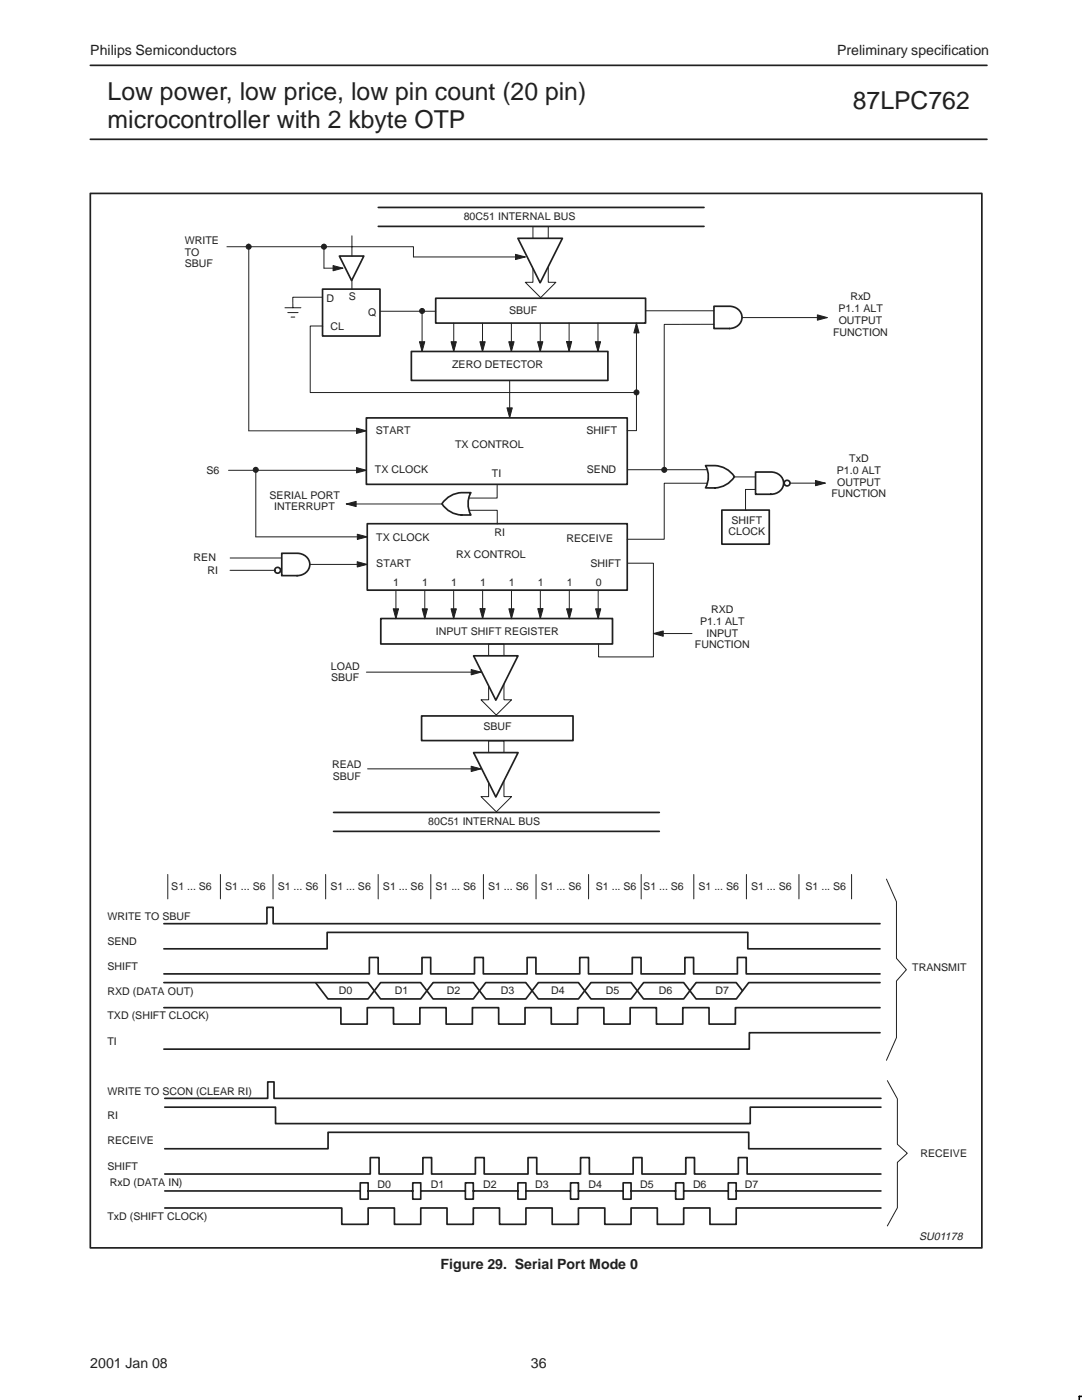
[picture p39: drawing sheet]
<svg xmlns="http://www.w3.org/2000/svg" width="216mm" height="279mm" viewBox="0 0 216 279" stroke-linecap="round" stroke-linejoin="round" font-family="sans-serif">
<defs><g id="words">
<g font-size="4.9" fill="#231f20">
<text x="21.5" y="19.9">Low power, low price, low pin count (20 pin)</text>
<text x="170.2" y="21.8">87LPC762</text>
<text x="21.5" y="25.6">microcontroller with 2 kbyte OTP</text>
</g>
<g font-size="2.8" fill="#231f20">
<text x="18" y="10.9">Philips Semiconductors</text>
<text x="167" y="10.9">Preliminary specification</text>
<text x="87.9" y="253.3">Figure 29. Serial Port Mode 0</text>
<text x="18" y="273">2001 Jan 08</text>
<text x="105.9" y="273">36</text>
</g>
<text font-size="2.2" fill="#231f20" x="183.4" y="247.5">SU01178</text>
<g font-size="2.1" fill="#231f20">
<text x="92.5" y="43.9">80C51 INTERNAL BUS</text>
<text x="36.9" y="48.7">WRITE</text>
<text x="36.9" y="51">TO</text>
<text x="36.9" y="53.4">SBUF</text>
<text x="69.6" y="59.8">S</text>
<text x="169.7" y="59.9">RxD</text>
<text x="65.2" y="60.2">D</text>
<text x="66" y="65.8">CL</text>
<text x="73.5" y="63.1">Q</text>
<text x="101.6" y="62.6">SBUF</text>
<text x="167.3" y="62.3">P1.1 ALT</text>
<text x="167.4" y="64.6">OUTPUT</text>
<text x="166.2" y="67">FUNCTION</text>
<text x="90.2" y="73.5">ZERO DETECTOR</text>
<text x="75" y="86.7">START</text>
<text x="90.8" y="89.5">TX CONTROL</text>
<text x="117" y="86.7">SHIFT</text>
<text x="41.2" y="94.6">S6</text>
<text x="74.8" y="94.5">TX CLOCK</text>
<text x="98.2" y="95.2">TI</text>
<text x="117.1" y="94.3">SEND</text>
<text x="167" y="94.5">P1.0 ALT</text>
<text x="169.5" y="92.2">TxD</text>
<text x="53.8" y="99.5">SERIAL PORT</text>
<text x="54.7" y="101.8">INTERRUPT</text>
<text x="165.9" y="99.2">FUNCTION</text>
<text x="167" y="96.9">OUTPUT</text>
<text x="75.1" y="108">TX CLOCK</text>
<text x="98.6" y="106.9">RI</text>
<text x="145.4" y="106.8">CLOCK</text>
<text x="146" y="104.5">SHIFT</text>
<text x="38.6" y="111.9">REN</text>
<text x="75.1" y="113.2">START</text>
<text x="91" y="111.4">RX CONTROL</text>
<text x="113" y="108.1">RECEIVE</text>
<text x="117.8" y="113.2">SHIFT</text>
<text x="41.4" y="114.6">RI</text>
<text x="78.5" y="116.9">1</text>
<text x="84.3" y="116.9">1</text>
<text x="90" y="116.9">1</text>
<text x="95.8" y="116.9">1</text>
<text x="101.6" y="116.9">1</text>
<text x="107.3" y="116.9">1</text>
<text x="113.1" y="116.9">1</text>
<text x="118.9" y="116.9">0</text>
<text x="139.7" y="124.7">P1.1 ALT</text>
<text x="141.9" y="122.4">RXD</text>
<text x="87" y="126.7">INPUT SHIFT REGISTER</text>
<text x="138.7" y="129.4">FUNCTION</text>
<text x="141" y="127.1">INPUT</text>
<text x="66" y="133.7">LOAD</text>
<text x="66.1" y="136">SBUF</text>
<text x="96.5" y="145.8">SBUF</text>
<text x="66.3" y="153.3">READ</text>
<text x="66.4" y="155.6">SBUF</text>
<text x="85.5" y="164.6">80C51 INTERNAL BUS</text>
<text x="34.2" y="177.5">S1 ... S6</text>
<text x="44.9" y="177.5">S1 ... S6</text>
<text x="55.4" y="177.5">S1 ... S6</text>
<text x="65.9" y="177.5">S1 ... S6</text>
<text x="76.4" y="177.5">S1 ... S6</text>
<text x="86.9" y="177.5">S1 ... S6</text>
<text x="97.4" y="177.5">S1 ... S6</text>
<text x="107.9" y="177.5">S1 ... S6</text>
<text x="118.9" y="177.5">S1 ... S6</text>
<text x="128.4" y="177.5">S1 ... S6</text>
<text x="139.4" y="177.5">S1 ... S6</text>
<text x="149.9" y="177.5">S1 ... S6</text>
<text x="160.7" y="177.5">S1 ... S6</text>
<text x="21.4" y="183.6">WRITE TO SBUF</text>
<text x="21.4" y="188.5">SEND</text>
<text x="21.4" y="193.5">SHIFT</text>
<text x="182" y="193.9">TRANSMIT</text>
<text x="21.4" y="198.5">RXD (DATA OUT)</text>
<text x="21.4" y="203.5">TXD (SHIFT CLOCK)</text>
<text x="67.6" y="198.4">D0</text>
<text x="78.8" y="198.4">D1</text>
<text x="89.2" y="198.4">D2</text>
<text x="99.9" y="198.4">D3</text>
<text x="110" y="198.4">D4</text>
<text x="120.9" y="198.4">D5</text>
<text x="131.5" y="198.4">D6</text>
<text x="142.8" y="198.4">D7</text>
<text x="21.4" y="208.5">TI</text>
<text x="21.4" y="218.4">WRITE TO SCON (CLEAR RI)</text>
<text x="21.4" y="223.4">RI</text>
<text x="21.4" y="233.4">SHIFT</text>
<text x="21.4" y="228.4">RECEIVE</text>
<text x="183.7" y="231">RECEIVE</text>
<text x="21.9" y="236.7">RxD (DATA IN)</text>
<text x="75.3" y="237.1">D0</text>
<text x="86" y="237.1">D1</text>
<text x="96.4" y="237.1">D2</text>
<text x="106.8" y="237.1">D3</text>
<text x="117.4" y="237.1">D4</text>
<text x="127.7" y="237.1">D5</text>
<text x="138.3" y="237.1">D6</text>
<text x="148.6" y="237.1">D7</text>
<text x="21.4" y="243.4">TxD (SHIFT CLOCK)</text>
</g>
</g></defs>
<g fill="none" stroke="#231f20" stroke-width=".34">
<path d="M18 13h178.9M18 38.6h177.9v210.4h-177.9zM18 27.8h178.9M64.4 57.7h11.4v9.4h-11.4zM75.5 45.2h65M75.5 41.4h65M86.9 59.5h41.9v5h-41.9zM82.1 70.1h39.2v5.8h-39.2zM73.1 83.4h52.1v13.3h-52.1zM88.6 100a6 6 0 0 1 5.4-1.7 4.7 4.7 0 0 0 0 4.5 6.4 6.4 0 0 1-5.4-1.7l-.4-.6zM73.3 104.5h51.9v13.3h-51.9zM144 101.8h9.5v6.8h-9.5z"/>
<path d="M76 123.4h46.2v5.1h-46.2zM84.1 142.9h30.2v4.9h-30.2zM66.6 165.9h65M66.6 162.1h65"/>
</g>
<g fill="none" stroke="#231f20" stroke-width=".2">
<path d="M64.4 65.1h-2.5v13.2h65.1M84.2 62.6v7.6M90.5 64.5v5.7M96.3 64.5v5.7M101.7 75.9v7.5M102 64.5v5.7M107.8 64.5v5.7M113.6 64.5v5.6M119.3 64.5v5.7M157.6 96.4h7.1M79 117.8v5.7M84.8 117.8v5.7"/>
<path d="M90.5 117.8v5.7M96.3 117.8v5.6M102.1 117.8v5.7M107.8 117.8v5.6M113.6 117.8v5.7M119.4 117.8v5.7"/>
</g>
<g fill="#231f20" stroke="#231f20" stroke-width=".2">
<path d="M83.7 68.2h1.1l-.6 2z"/>
<path d="M90 68.2h1.1l-.6 2z"/>
<path d="M95.8 68.2h1l-.5 2z"/>
<path d="M101.5 68.2h1.1l-.6 2z"/>
<path d="M107.3 68.2h1l-.5 2z"/>
<path d="M113 68.2h1.1l-.5 1.9z"/>
<path d="M118.8 68.2h1l-.5 2z"/>
<path d="M101.2 81.4h1l-.5 2z"/>
<path d="M78.5 121.5h1l-.5 2z"/>
<path d="M84.2 121.5h1.1l-.5 2z"/>
<path d="M90 121.5h1.1l-.6 2z"/>
<path d="M95.8 121.5h1l-.5 1.9z"/>
<path d="M101.5 121.5h1.1l-.5 2z"/>
<path d="M107.3 121.5h1.1l-.6 1.9z"/>
<path d="M113.1 121.5h1l-.5 2z"/>
<path d="M118.8 121.5h1.1l-.5 2z"/>
<path d="M162.7 95.9l2 .5-2 .5z"/>
</g>
<circle cx="157.1" cy="96.4" r=".57" fill="#fff"/>
<g fill="none" stroke="#231f20" stroke-width=".34">
<path d="M67.7 51.1h4.9l-2.4 4.9zM150.8 94.2h2.5a2.45 2.45 0 0 1 3 2.7 2.6 2.6 0 0 1-3 1.7h-2.5z"/>
<circle cx="157.1" cy="96.4" r=".57"/>
</g>
<g fill="none" stroke="#231f20" stroke-width=".2">
<path d="M45.3 49.2h37.2v2.1M49.6 49.2v36.8M64.4 59.3h-6v2.1M64.6 49.2v4.3M70.2 47.1v4M70.2 55.9v1.8M56.9 61.4h3.1M57.4 62.4h2.1M58.1 63.3h.7M75.8 62.1h11.2M128.8 62h13.7M142.4 64.7h-9.9v29.1"/>
<path d="M51 93.8v13.3M125.1 85.9h1.9M125.2 93.7h16M141.2 96.4h-8.7v11.2h-7.3M146.5 95.2h4.2M150.8 97.7h-2v4.1M45.9 113.8h8.9M45.9 111.4h10.3M93.6 101.8h5.6v2.7M97.5 147.9h3.1v11.1h1.5l-3.1 3-3-3h1.5z"/>
</g>
<path d="M94.5 150.2h8.9l-4.5 8.9z" fill="#fff"/>
<path d="M94.5 150.2h8.9l-4.5 8.9z" fill="none" stroke="#231f20" stroke-width=".34"/>
<path d="M125.3 112.4h5.1v18.7h-11v-2.6M97.5 128.5h3.1v11.2h1.5l-3.1 3-3-3h1.5z" fill="none" stroke="#231f20" stroke-width=".2"/>
<path d="M94.5 130.9h8.9l-4.5 8.8z" fill="#fff"/>
<path d="M94.5 130.9h8.9l-4.5 8.8z" fill="none" stroke="#231f20" stroke-width=".34"/>
<path d="M106.3 45.2h3.1v11.1h1.5l-3 3.1-3.1-3.1h1.5z" fill="none" stroke="#231f20" stroke-width=".2"/>
<path d="M103.3 47.6h8.9l-4.4 8.8z" fill="#fff"/>
<path d="M103.3 47.6h8.9l-4.4 8.8zM142.5 61.1h2.5a2.45 2.45 0 0 1 3 2.7 2.61 2.61 0 0 1-3 1.8h-2.5zM140.8 92.9a6.5 6.5 0 0 1 5.3 1.7l.5 .5a5.8 5.8 0 0 1-5.8 2.3 4.7 4.7 0 0 0 0-4.5z" fill="none" stroke="#231f20" stroke-width=".34"/>
<path d="M99.2 96.7v2.7h-5.6" fill="none" stroke="#231f20" stroke-width=".2"/>
<circle cx="55.4" cy="113.8" r=".58" fill="#fff"/>
<g fill="none" stroke="#231f20" stroke-width=".34">
<path d="M56.2 110.4h2.6a2.36 2.36 0 0 1 2.4 .7 2.36 2.36 0 0 1 .4 2.5 3.1 3.1 0 0 1-3.4 1.3h-2zM32.7 189.4h32.6v-3.3h83.9v3.3h26.4M32.7 196.1h40.7l2.5 3.3h8l2.5-3.3h8l2.5 3.3h8l2.5-3.3h8l2.5 3.3h8l2.5-3.3h8l2.5 3.3h8l2.5-3.3h26.2M32.7 194.4h41v-3.3h1.8v3.3h8.7v-3.3h1.7v3.3h8.8v-3.3h1.7v3.3h8.8v-3.3h1.7v3.3h8.8v-3.3h1.7v3.3h8.8v-3.3h1.7v3.3h8.8v-3.3h1.7v3.3h8.7v-3.3h1.8v3.3h26.7M32.7 184.3h20.6v-3.2h1.2v3.2h121.1M63 196.1l2.4 3.3h8l2.5-3.3h8l2.5 3.3h8l2.5-3.3h8l2.5 3.3h8l2.5-3.3h8l2.5 3.3h8l2.5-3.3h8l1.2 1.6M32.7 201.1h35.3v3.3h5.3v-3.3h5.2v3.3h5.3v-3.3h5.2v3.3h5.3v-3.3h5.2v3.3h5.3v-3.3h5.2v3.3h5.3v-3.3h5.2v3.3h5.2v-3.3h5.3v3.3h5.2v-3.3h5.3v3.3h5.2v-3.3h28.9M32.9 219.2h20.5v-3.3h1.3v3.3h121.1M175.6 206.1h-26.1v3.3h-116.8M32.9 229.3h32.6v-3.3h83.9v3.3h26.4M32.9 234.3h41v-3.3h1.7v3.3h8.8v-3.3h1.7v3.3h8.8v-3.3h1.7v3.3h8.8v-3.3h1.7v3.3h8.7v-3.3h1.8v3.3h8.7v-3.3h1.8v3.3h8.7v-3.3h1.8v3.3h8.7v-3.3h1.8v3.3h26.7M32.9 221h22.1v3.2h94.7v-3.2h26.1"/>
<path d="M32.9 237.7h39M71.9 236.1h1.6v3.2h-1.6zM73.5 237.7h8.9M82.4 236.1h1.6v3.2h-1.6zM84 237.7h8.9M92.9 236.1h1.5v3.2h-1.5zM94.4 237.7h8.9M103.3 236.1h1.6v3.2h-1.6zM104.9 237.7h8.9M113.8 236.1h1.6v3.2h-1.6zM115.4 237.7h8.9M124.3 236.1h1.6v3.2h-1.6z"/>
<path d="M125.9 237.7h8.9M134.8 236.1h1.6v3.2h-1.6zM136.4 237.7h8.9M145.3 236.1h1.6v3.2h-1.6zM146.9 237.7h28.9M32.9 241.1h35.3v3.2h5.3v-3.2h5.2v3.2h5.3v-3.2h5.2v3.2h5.2v-3.2h5.3v3.2h5.2v-3.2h5.3v3.2h5.2v-3.2h5.3v3.2h5.2v-3.2h5.3v3.2h5.2v-3.2h5.3v3.2h5.2v-3.2h28.9"/>
<circle cx="55.4" cy="113.8" r=".58"/>
</g>
<g fill="none" stroke="#231f20" stroke-width=".2">
<path d="M64.6 53.5h3.8M82.5 51.3h22.3M127 64.5v21.4M148.1 63.4h17M45.6 93.9h27.5M49.6 86h23.5M51 107.1h22.3M61.8 112.6h11.4M69.1 100.6h19.1M73.1 134.1h22.9M130.4 126.4h7.7M73.3 153.4h22.7"/>
<path d="M33.5 174.5v4.9M44 174.5v4.9M54.5 174.5v4.9M65 174.5v4.9M75.5 174.5v4.9M86 174.5v4.9M96.5 174.5v4.9M107 174.5v4.9M117.4 174.5v4.9M127.9 174.5v4.9M138.4 174.5v4.9M148.9 174.5v4.9"/>
<path d="M159.4 174.5v4.9M169.9 174.5v4.9M176.9 175.4l2 4.6v11.3l2 2.2-2 2.3v11.3l-2 4.5M177.1 215.7l2 3.6v9.1l1.9 1.8-1.9 1.8v9l-2 3.7"/>
</g>
<g fill="#231f20" stroke="#231f20" stroke-width=".2">
<path d="M66.5 53l1.9 .5-1.9 .5z"/>
<path d="M102.9 50.8l1.9 .5-1.9 .5z"/>
<path d="M163.1 62.8l2 .6-2 .5z"/>
<path d="M71.1 85.4l2 .6-2 .5z"/>
<path d="M71.1 93.3l2 .6-2 .5z"/>
<path d="M71.3 106.6l2 .5-2 .6z"/>
<path d="M71.3 112.1l1.9 .5-1.9 .6z"/>
<path d="M94 133.6l2 .5-2 .6z"/>
<path d="M94 152.9l2 .5-2 .6z"/>
<path d="M130.4 126.4l1.9-.5v1.1z"/>
<path d="M69.1 100.6l2-.5v1z"/>
<path d="M127 64.5l.5 1.9h-1z"/>
<circle cx="49.6" cy="49.2" r=".5"/>
<circle cx="64.6" cy="49.2" r=".5"/>
<circle cx="84.2" cy="62.1" r=".5"/>
<circle cx="51" cy="93.8" r=".5"/>
<circle cx="127" cy="78.3" r=".5"/>
<circle cx="132.5" cy="93.8" r=".5"/>
</g>
<path d="M215.9 278.7h-.5v.7" fill="none" stroke="#000" stroke-width=".32"/>
<use href="#words"/>
</svg>
